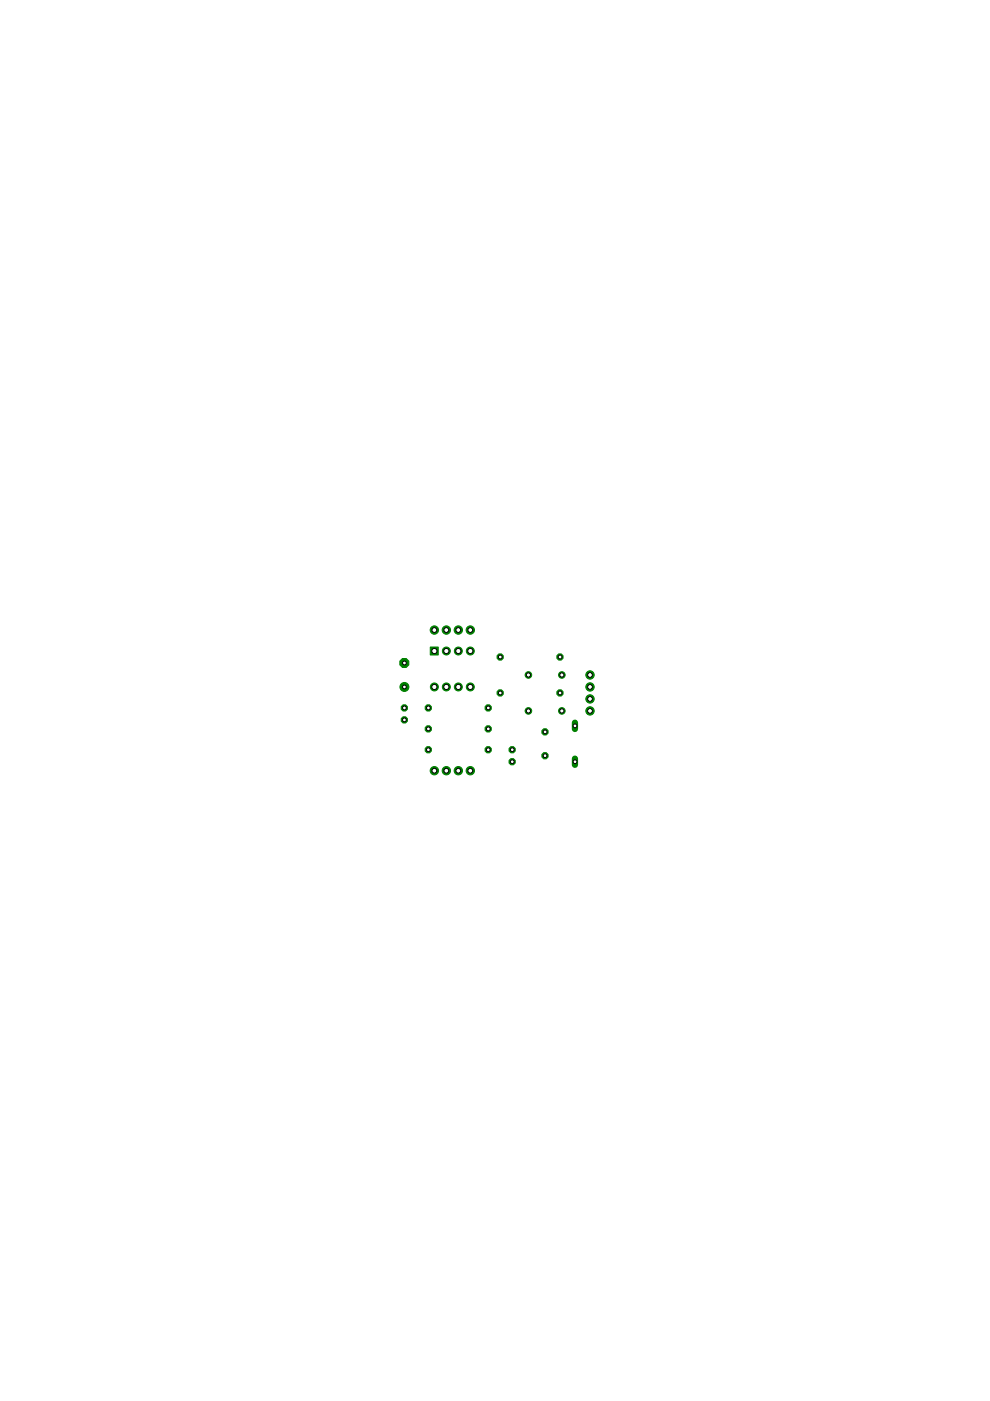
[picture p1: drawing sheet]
<svg xmlns="http://www.w3.org/2000/svg" width="210mm" height="297mm" viewBox="0 0 210 297" stroke-linecap="round" stroke-linejoin="round" font-family="sans-serif">
<path d="M91.2 137.2h1.7v1.7h-1.7z" fill="#008000" stroke="#008000" stroke-width=".21"/>
<circle cx="92.1" cy="138" r=".55" fill="#fff" stroke="#000" stroke-width=".21"/>
<circle cx="94.6" cy="138" r=".85" fill="#008000" stroke="#008000" stroke-width=".21"/>
<circle cx="94.6" cy="138" r=".55" fill="#fff" stroke="#000" stroke-width=".21"/>
<circle cx="97.2" cy="138" r=".85" fill="#008000" stroke="#008000" stroke-width=".21"/>
<circle cx="97.2" cy="138" r=".55" fill="#fff" stroke="#000" stroke-width=".21"/>
<circle cx="99.7" cy="138" r=".85" fill="#008000" stroke="#008000" stroke-width=".21"/>
<circle cx="99.7" cy="138" r=".55" fill="#fff" stroke="#000" stroke-width=".21"/>
<circle cx="99.7" cy="145.6" r=".85" fill="#008000" stroke="#008000" stroke-width=".21"/>
<circle cx="99.7" cy="145.6" r=".55" fill="#fff" stroke="#000" stroke-width=".21"/>
<circle cx="97.2" cy="145.6" r=".85" fill="#008000" stroke="#008000" stroke-width=".21"/>
<circle cx="97.2" cy="145.6" r=".55" fill="#fff" stroke="#000" stroke-width=".21"/>
<circle cx="94.6" cy="145.6" r=".85" fill="#008000" stroke="#008000" stroke-width=".21"/>
<circle cx="94.6" cy="145.6" r=".55" fill="#fff" stroke="#000" stroke-width=".21"/>
<circle cx="92.1" cy="145.6" r=".85" fill="#008000" stroke="#008000" stroke-width=".21"/>
<circle cx="92.1" cy="145.6" r=".55" fill="#fff" stroke="#000" stroke-width=".21"/>
<circle cx="115.5" cy="155.2" r=".71" fill="#008000" stroke="#008000" stroke-width=".21"/>
<circle cx="115.6" cy="155.2" r=".4" fill="#fff" stroke="#000" stroke-width=".21"/>
<circle cx="115.5" cy="160.2" r=".71" fill="#008000" stroke="#008000" stroke-width=".21"/>
<circle cx="115.6" cy="160.2" r=".4" fill="#fff" stroke="#000" stroke-width=".21"/>
<circle cx="85.7" cy="145.6" r=".95" fill="#008000" stroke="#008000" stroke-width=".21"/>
<circle cx="85.7" cy="145.6" r=".4" fill="#fff" stroke="#000" stroke-width=".21"/>
<circle cx="85.7" cy="140.6" r="1.03" fill="#008000" stroke="#008000" stroke-width=".21"/>
<circle cx="85.7" cy="140.6" r=".4" fill="#fff" stroke="#000" stroke-width=".21"/>
<circle cx="119.1" cy="150.7" r=".7" fill="#008000" stroke="#008000" stroke-width=".21"/>
<circle cx="119.1" cy="150.7" r=".44" fill="#fff" stroke="#000" stroke-width=".21"/>
<circle cx="112" cy="150.7" r=".7" fill="#008000" stroke="#008000" stroke-width=".21"/>
<circle cx="112" cy="150.7" r=".44" fill="#fff" stroke="#000" stroke-width=".21"/>
<circle cx="119.1" cy="143.1" r=".7" fill="#008000" stroke="#008000" stroke-width=".21"/>
<circle cx="119.1" cy="143.1" r=".44" fill="#fff" stroke="#000" stroke-width=".21"/>
<circle cx="112" cy="143.1" r=".7" fill="#008000" stroke="#008000" stroke-width=".21"/>
<circle cx="112" cy="143.1" r=".44" fill="#fff" stroke="#000" stroke-width=".21"/>
<path d="M121.9 153.2v1.4" fill="none" stroke="#008000" stroke-width="1.3"/>
<circle cx="121.9" cy="153.9" r=".4" fill="#fff" stroke="#000" stroke-width=".21"/>
<path d="M121.9 160.8v1.4" fill="none" stroke="#008000" stroke-width="1.3"/>
<circle cx="121.9" cy="161.5" r=".4" fill="#fff" stroke="#000" stroke-width=".21"/>
<circle cx="92.1" cy="133.6" r=".89" fill="#008000" stroke="#008000" stroke-width=".21"/>
<circle cx="92.1" cy="133.6" r=".51" fill="#fff" stroke="#000" stroke-width=".21"/>
<circle cx="94.6" cy="133.6" r=".89" fill="#008000" stroke="#008000" stroke-width=".21"/>
<circle cx="94.6" cy="133.6" r=".51" fill="#fff" stroke="#000" stroke-width=".21"/>
<circle cx="97.2" cy="133.6" r=".89" fill="#008000" stroke="#008000" stroke-width=".21"/>
<circle cx="97.2" cy="133.6" r=".51" fill="#fff" stroke="#000" stroke-width=".21"/>
<circle cx="99.7" cy="133.6" r=".89" fill="#008000" stroke="#008000" stroke-width=".21"/>
<circle cx="99.7" cy="133.6" r=".51" fill="#fff" stroke="#000" stroke-width=".21"/>
<circle cx="99.7" cy="163.4" r=".89" fill="#008000" stroke="#008000" stroke-width=".21"/>
<circle cx="99.7" cy="163.4" r=".51" fill="#fff" stroke="#000" stroke-width=".21"/>
<circle cx="97.2" cy="163.4" r=".89" fill="#008000" stroke="#008000" stroke-width=".21"/>
<circle cx="97.2" cy="163.4" r=".51" fill="#fff" stroke="#000" stroke-width=".21"/>
<circle cx="94.6" cy="163.4" r=".89" fill="#008000" stroke="#008000" stroke-width=".21"/>
<circle cx="94.6" cy="163.4" r=".51" fill="#fff" stroke="#000" stroke-width=".21"/>
<circle cx="92.1" cy="163.4" r=".89" fill="#008000" stroke="#008000" stroke-width=".21"/>
<circle cx="92.1" cy="163.4" r=".51" fill="#fff" stroke="#000" stroke-width=".21"/>
<circle cx="108.6" cy="161.5" r=".71" fill="#008000" stroke="#008000" stroke-width=".21"/>
<circle cx="108.6" cy="161.5" r=".4" fill="#fff" stroke="#000" stroke-width=".21"/>
<circle cx="108.6" cy="159" r=".71" fill="#008000" stroke="#008000" stroke-width=".21"/>
<circle cx="108.6" cy="159" r=".4" fill="#fff" stroke="#000" stroke-width=".21"/>
<circle cx="85.7" cy="150.1" r=".71" fill="#008000" stroke="#008000" stroke-width=".21"/>
<circle cx="85.7" cy="150.1" r=".4" fill="#fff" stroke="#000" stroke-width=".21"/>
<circle cx="85.7" cy="152.6" r=".71" fill="#008000" stroke="#008000" stroke-width=".21"/>
<circle cx="85.7" cy="152.6" r=".4" fill="#fff" stroke="#000" stroke-width=".21"/>
<circle cx="118.7" cy="146.9" r=".71" fill="#008000" stroke="#008000" stroke-width=".21"/>
<circle cx="118.7" cy="146.9" r=".4" fill="#fff" stroke="#000" stroke-width=".21"/>
<circle cx="106" cy="146.9" r=".71" fill="#008000" stroke="#008000" stroke-width=".21"/>
<circle cx="106.1" cy="146.9" r=".4" fill="#fff" stroke="#000" stroke-width=".21"/>
<circle cx="103.5" cy="150.1" r=".71" fill="#008000" stroke="#008000" stroke-width=".21"/>
<circle cx="103.5" cy="150.1" r=".4" fill="#fff" stroke="#000" stroke-width=".21"/>
<circle cx="90.8" cy="150.1" r=".71" fill="#008000" stroke="#008000" stroke-width=".21"/>
<circle cx="90.8" cy="150.1" r=".4" fill="#fff" stroke="#000" stroke-width=".21"/>
<circle cx="103.5" cy="159" r=".71" fill="#008000" stroke="#008000" stroke-width=".21"/>
<circle cx="103.5" cy="159" r=".4" fill="#fff" stroke="#000" stroke-width=".21"/>
<circle cx="90.8" cy="159" r=".71" fill="#008000" stroke="#008000" stroke-width=".21"/>
<circle cx="90.8" cy="159" r=".4" fill="#fff" stroke="#000" stroke-width=".21"/>
<circle cx="103.5" cy="154.5" r=".71" fill="#008000" stroke="#008000" stroke-width=".21"/>
<circle cx="103.5" cy="154.5" r=".4" fill="#fff" stroke="#000" stroke-width=".21"/>
<circle cx="90.8" cy="154.5" r=".71" fill="#008000" stroke="#008000" stroke-width=".21"/>
<circle cx="90.8" cy="154.5" r=".4" fill="#fff" stroke="#000" stroke-width=".21"/>
<circle cx="118.7" cy="139.3" r=".71" fill="#008000" stroke="#008000" stroke-width=".21"/>
<circle cx="118.7" cy="139.3" r=".4" fill="#fff" stroke="#000" stroke-width=".21"/>
<circle cx="106" cy="139.3" r=".71" fill="#008000" stroke="#008000" stroke-width=".21"/>
<circle cx="106.1" cy="139.3" r=".4" fill="#fff" stroke="#000" stroke-width=".21"/>
<circle cx="125.1" cy="143.1" r=".89" fill="#008000" stroke="#008000" stroke-width=".21"/>
<circle cx="125.1" cy="143.1" r=".51" fill="#fff" stroke="#000" stroke-width=".21"/>
<circle cx="125.1" cy="145.6" r=".89" fill="#008000" stroke="#008000" stroke-width=".21"/>
<circle cx="125.1" cy="145.6" r=".51" fill="#fff" stroke="#000" stroke-width=".21"/>
<circle cx="125.1" cy="148.2" r=".89" fill="#008000" stroke="#008000" stroke-width=".21"/>
<circle cx="125.1" cy="148.2" r=".51" fill="#fff" stroke="#000" stroke-width=".21"/>
<circle cx="125.1" cy="150.7" r=".89" fill="#008000" stroke="#008000" stroke-width=".21"/>
<circle cx="125.1" cy="150.7" r=".51" fill="#fff" stroke="#000" stroke-width=".21"/>
</svg>
